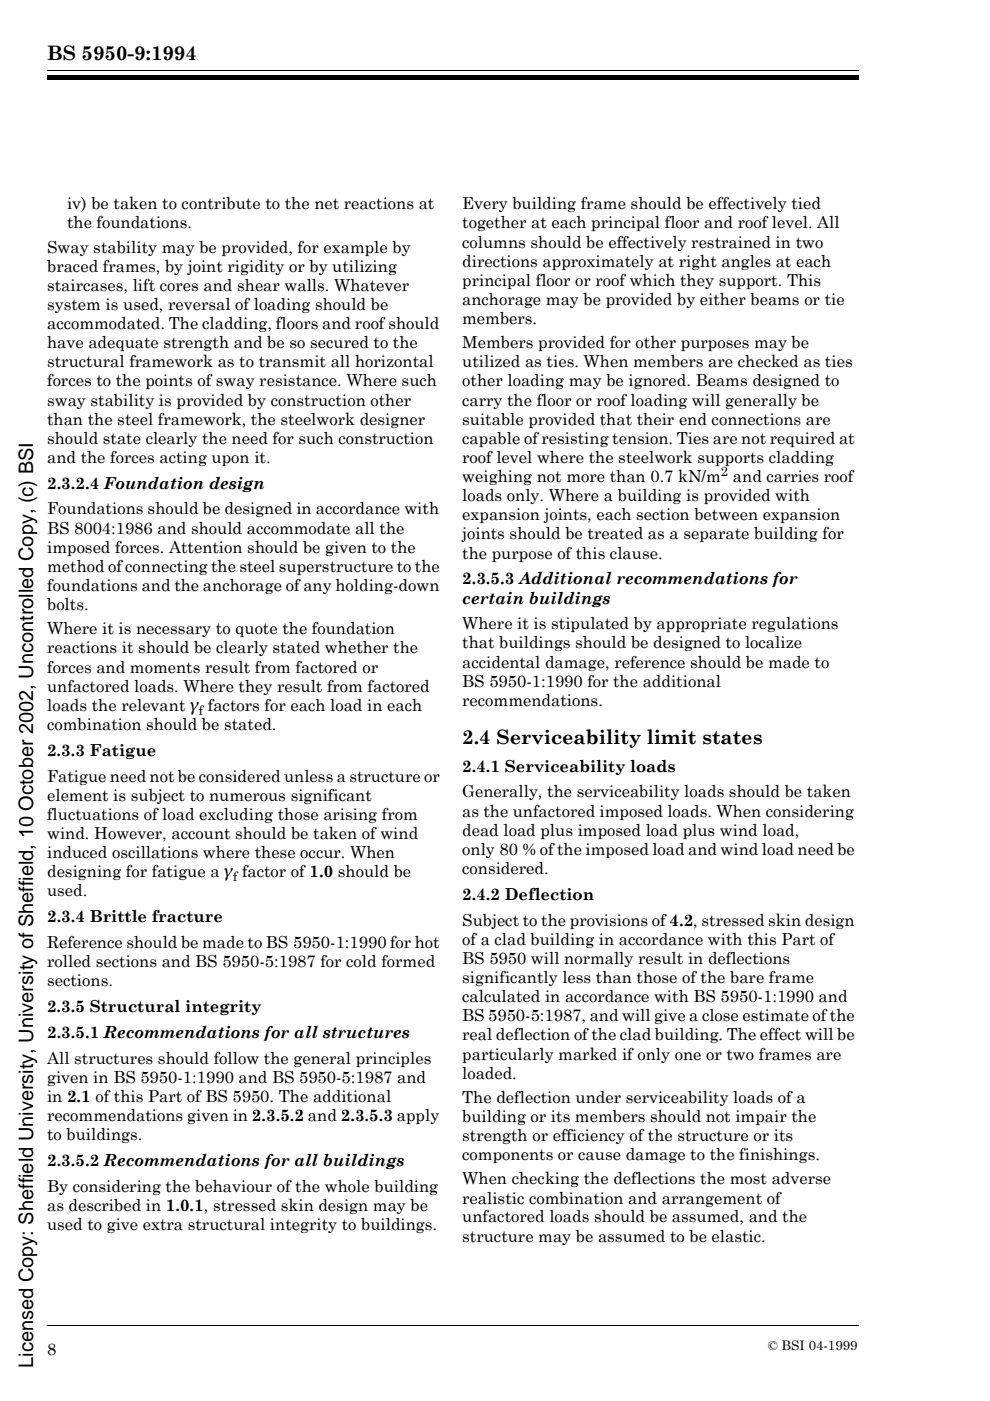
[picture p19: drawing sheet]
<svg xmlns="http://www.w3.org/2000/svg" width="210mm" height="297mm" viewBox="0 0 210 297" stroke-linecap="round" stroke-linejoin="round" font-family="sans-serif">
<defs><g id="words">
<g font-size="4.2">
<text x="10" y="12.8">BS 5950-9:1994</text>
<text x="98" y="157.7">2.4 Serviceability limit states</text>
<text x="7.1" y="290" transform="rotate(-90 7.1 290)">Licensed Copy: Sheffield University, University of Sheffield, 10 October 2002, Uncontrolled Copy, (c) BSI</text>
</g>
<g font-size="3.5">
<text x="14.2" y="44.4">iv) be taken to contribute to the net reactions at</text>
<text x="98" y="44.4">Every building frame should be effectively tied</text>
<text x="10" y="53.5">Sway stability may be provided, for example by</text>
<text x="14.2" y="48.4">the foundations.</text>
<text x="98" y="48.4">together at each principal floor and roof level. All</text>
<text x="98" y="52.5">columns should be effectively restrained in two</text>
<text x="10" y="57.6">braced frames, by joint rigidity or by utilizing</text>
<text x="98" y="56.5">directions approximately at right angles at each</text>
<text x="10" y="61.7">staircases, lift cores and shear walls. Whatever</text>
<text x="10" y="65.7">system is used, reversal of loading should be</text>
<text x="98" y="60.6">principal floor or roof which they support. This</text>
<text x="98" y="64.6">anchorage may be provided by either beams or tie</text>
<text x="10" y="69.8">accommodated. The cladding, floors and roof should</text>
<text x="98" y="68.7">members.</text>
<text x="10" y="73.8">have adequate strength and be so secured to the</text>
<text x="10" y="77.9">structural framework as to transmit all horizontal</text>
<text x="98" y="73.8">Members provided for other purposes may be</text>
<text x="98" y="77.9">utilized as ties. When members are checked as ties</text>
<text x="10" y="81.9">forces to the points of sway resistance. Where such</text>
<text x="98" y="81.9">other loading may be ignored. Beams designed to</text>
<text x="10" y="86">sway stability is provided by construction other</text>
<text x="98" y="86">carry the floor or roof loading will generally be</text>
<text x="10" y="90">than the steel framework, the steelwork designer</text>
<text x="10" y="94.1">should state clearly the need for such construction</text>
<text x="98" y="90">suitable provided that their end connections are</text>
<text x="98" y="94.1">capable of resisting tension. Ties are not required at</text>
<text x="10" y="98.2">and the forces acting upon it.</text>
<text x="98" y="98.2">roof level where the steelwork supports cladding</text>
<text x="10" y="103.6">2.3.2.4 Foundation design</text>
<text x="98" y="102.2">weighing not more than 0.7 kN/m</text>
<text x="98" y="106.3">loads only. Where a building is provided with</text>
<text x="155.4" y="102.2">and carries roof</text>
<text x="10" y="109.1">Foundations should be designed in accordance with</text>
<text x="10" y="113.1">BS 8004:1986 and should accommodate all the</text>
<text x="98" y="110.3">expansion joints, each section between expansion</text>
<text x="10" y="117.2">imposed forces. Attention should be given to the</text>
<text x="98" y="114.4">joints should be treated as a separate building for</text>
<text x="98" y="118.4">the purpose of this clause.</text>
<text x="10" y="121.3">method of connecting the steel superstructure to the</text>
<text x="10" y="125.3">foundations and the anchorage of any holding-down</text>
<text x="98" y="123.9">2.3.5.3 Additional recommendations for</text>
<text x="10" y="129.4">bolts.</text>
<text x="98" y="128">certain buildings</text>
<text x="10" y="134.5">Where it is necessary to quote the foundation</text>
<text x="98" y="133.4">Where it is stipulated by appropriate regulations</text>
<text x="98" y="137.5">that buildings should be designed to localize</text>
<text x="10" y="138.5">reactions it should be clearly stated whether the</text>
<text x="10" y="142.6">forces and moments result from factored or</text>
<text x="98" y="141.5">accidental damage, reference should be made to</text>
<text x="10" y="146.7">unfactored loads. Where they result from factored</text>
<text x="98" y="145.6">BS 5950-1:1990 for the additional</text>
<text x="98" y="149.7">recommendations.</text>
<text x="10" y="150.7">loads the relevant æ factors for each load in each</text>
<text x="10" y="154.8">combination should be stated.</text>
<text x="10" y="160.3">2.3.3 Fatigue</text>
<text x="10" y="165.7">Fatigue need not be considered unless a structure or</text>
<text x="98" y="163.6">2.4.1 Serviceability loads</text>
<text x="10" y="169.8">element is subject to numerous significant</text>
<text x="10" y="173.8">fluctuations of load excluding those arising from</text>
<text x="98" y="169.1">Generally, the serviceability loads should be taken</text>
<text x="98" y="173.1">as the unfactored imposed loads. When considering</text>
<text x="10" y="177.9">wind. However, account should be taken of wind</text>
<text x="98" y="177.2">dead load plus imposed load plus wind load,</text>
<text x="10" y="181.9">induced oscillations where these occur. When</text>
<text x="10" y="186">designing for fatigue a æ factor of 1.0 should be</text>
<text x="98" y="181.3">only 80 % of the imposed load and wind load need be</text>
<text x="98" y="185.3">considered.</text>
<text x="10" y="190.1">used.</text>
<text x="98" y="190.8">2.4.2 Deflection</text>
<text x="10" y="195.5">2.3.4 Brittle fracture</text>
<text x="98" y="196.2">Subject to the provisions of4.2, stressed skin design</text>
<text x="10" y="201">Reference should be made to BS 5950-1:1990 for hot</text>
<text x="98" y="200.3">of a clad building in accordance with this Part of</text>
<text x="10" y="205">rolled sections and BS 5950-5:1987 for cold formed</text>
<text x="10" y="209.1">sections.</text>
<text x="98" y="204.4">BS 5950 will normally result in deflections</text>
<text x="98" y="208.4">significantly less than those of the bare frame</text>
<text x="10" y="214.6">2.3.5 Structural integrity</text>
<text x="98" y="212.5">calculated in accordance with BS 5950-1:1990 and</text>
<text x="10" y="220">2.3.5.1 Recommendations for all structures</text>
<text x="98" y="216.5">BS 5950-5:1987, and will give a close estimate of the</text>
<text x="98" y="220.6">real deflection of the clad building. The effect will be</text>
<text x="10" y="225.5">All structures should follow the general principles</text>
<text x="98" y="224.6">particularly marked if only one or two frames are</text>
<text x="10" y="229.6">given in BS 5950-1:1990 and BS 5950-5:1987 and</text>
<text x="10" y="233.6">in 2.1 of this Part of BS 5950. The additional</text>
<text x="98" y="228.7">loaded.</text>
<text x="98" y="233.8">The deflection under serviceability loads of a</text>
<text x="10" y="237.7">recommendations given in 2.3.5.2 and 2.3.5.3 apply</text>
<text x="98" y="237.9">building or its members should not impair the</text>
<text x="10" y="241.8">to buildings.</text>
<text x="98" y="241.9">strength or efficiency of the structure or its</text>
<text x="98" y="246">components or cause damage to the finishings.</text>
<text x="10" y="247.2">2.3.5.2 Recommendations for all buildings</text>
<text x="98" y="251.1">When checking the deflections the most adverse</text>
<text x="10" y="252.7">By considering the behaviour of the whole building</text>
<text x="10" y="256.7">as described in 1.0.1, stressed skin design may be</text>
<text x="98" y="255.2">realistic combination and arrangement of</text>
<text x="10" y="260.8">used to give extra structural integrity to buildings.</text>
<text x="98" y="259.2">unfactored loads should be assumed, and the</text>
<text x="98" y="263.3">structure may be assumed to be elastic.</text>
<text x="10" y="287.4">8</text>
</g>
<g font-size="2.8">
<text x="152.9" y="100.8">2</text>
<text x="42.2" y="151.6">f</text>
<text x="49.4" y="186.9">f</text>
<text x="162.9" y="286.2">© BSI 04-1999</text>
</g>
</g></defs>
<g fill="#fff" stroke="#fff" stroke-width=".21">
<path d="M75.9 66.1h11.4a2.89 2.89 0 0 1 2.9 2.6h-6.2a1.17 1.17 0 0 0-1-1.4h-1.3v1.4h-5.8z"/>
<path d="M75.9 69.5h5.8v1.6a2.01 2.01 0 0 0 2.1-.5l.2-1.1 3.6 2.8h-11.7z"/>
<path d="M75.8 73h11.7a2.9 2.9 0 0 1 3 2.8h-6a1.22 1.22 0 0 0-1.4-1.4h-1.4v1.4h-5.8z"/>
<path d="M75.9 76.6h5.8v1.4h1.5a1.19 1.19 0 0 0 1.2-1.4h6.1a4 4 0 0 1-4.3 2.7h-10.3z"/>
<path d="M83.9 69.5h6.3a3 3 0 0 1-2.8 2.8z"/>
</g>
<path d="M10 15h172M10 281h172" fill="none" stroke="#000" stroke-width=".21"/>
<path d="M10 16h172v1h-172z" fill="#000"/>
<use href="#words"/>
</svg>
